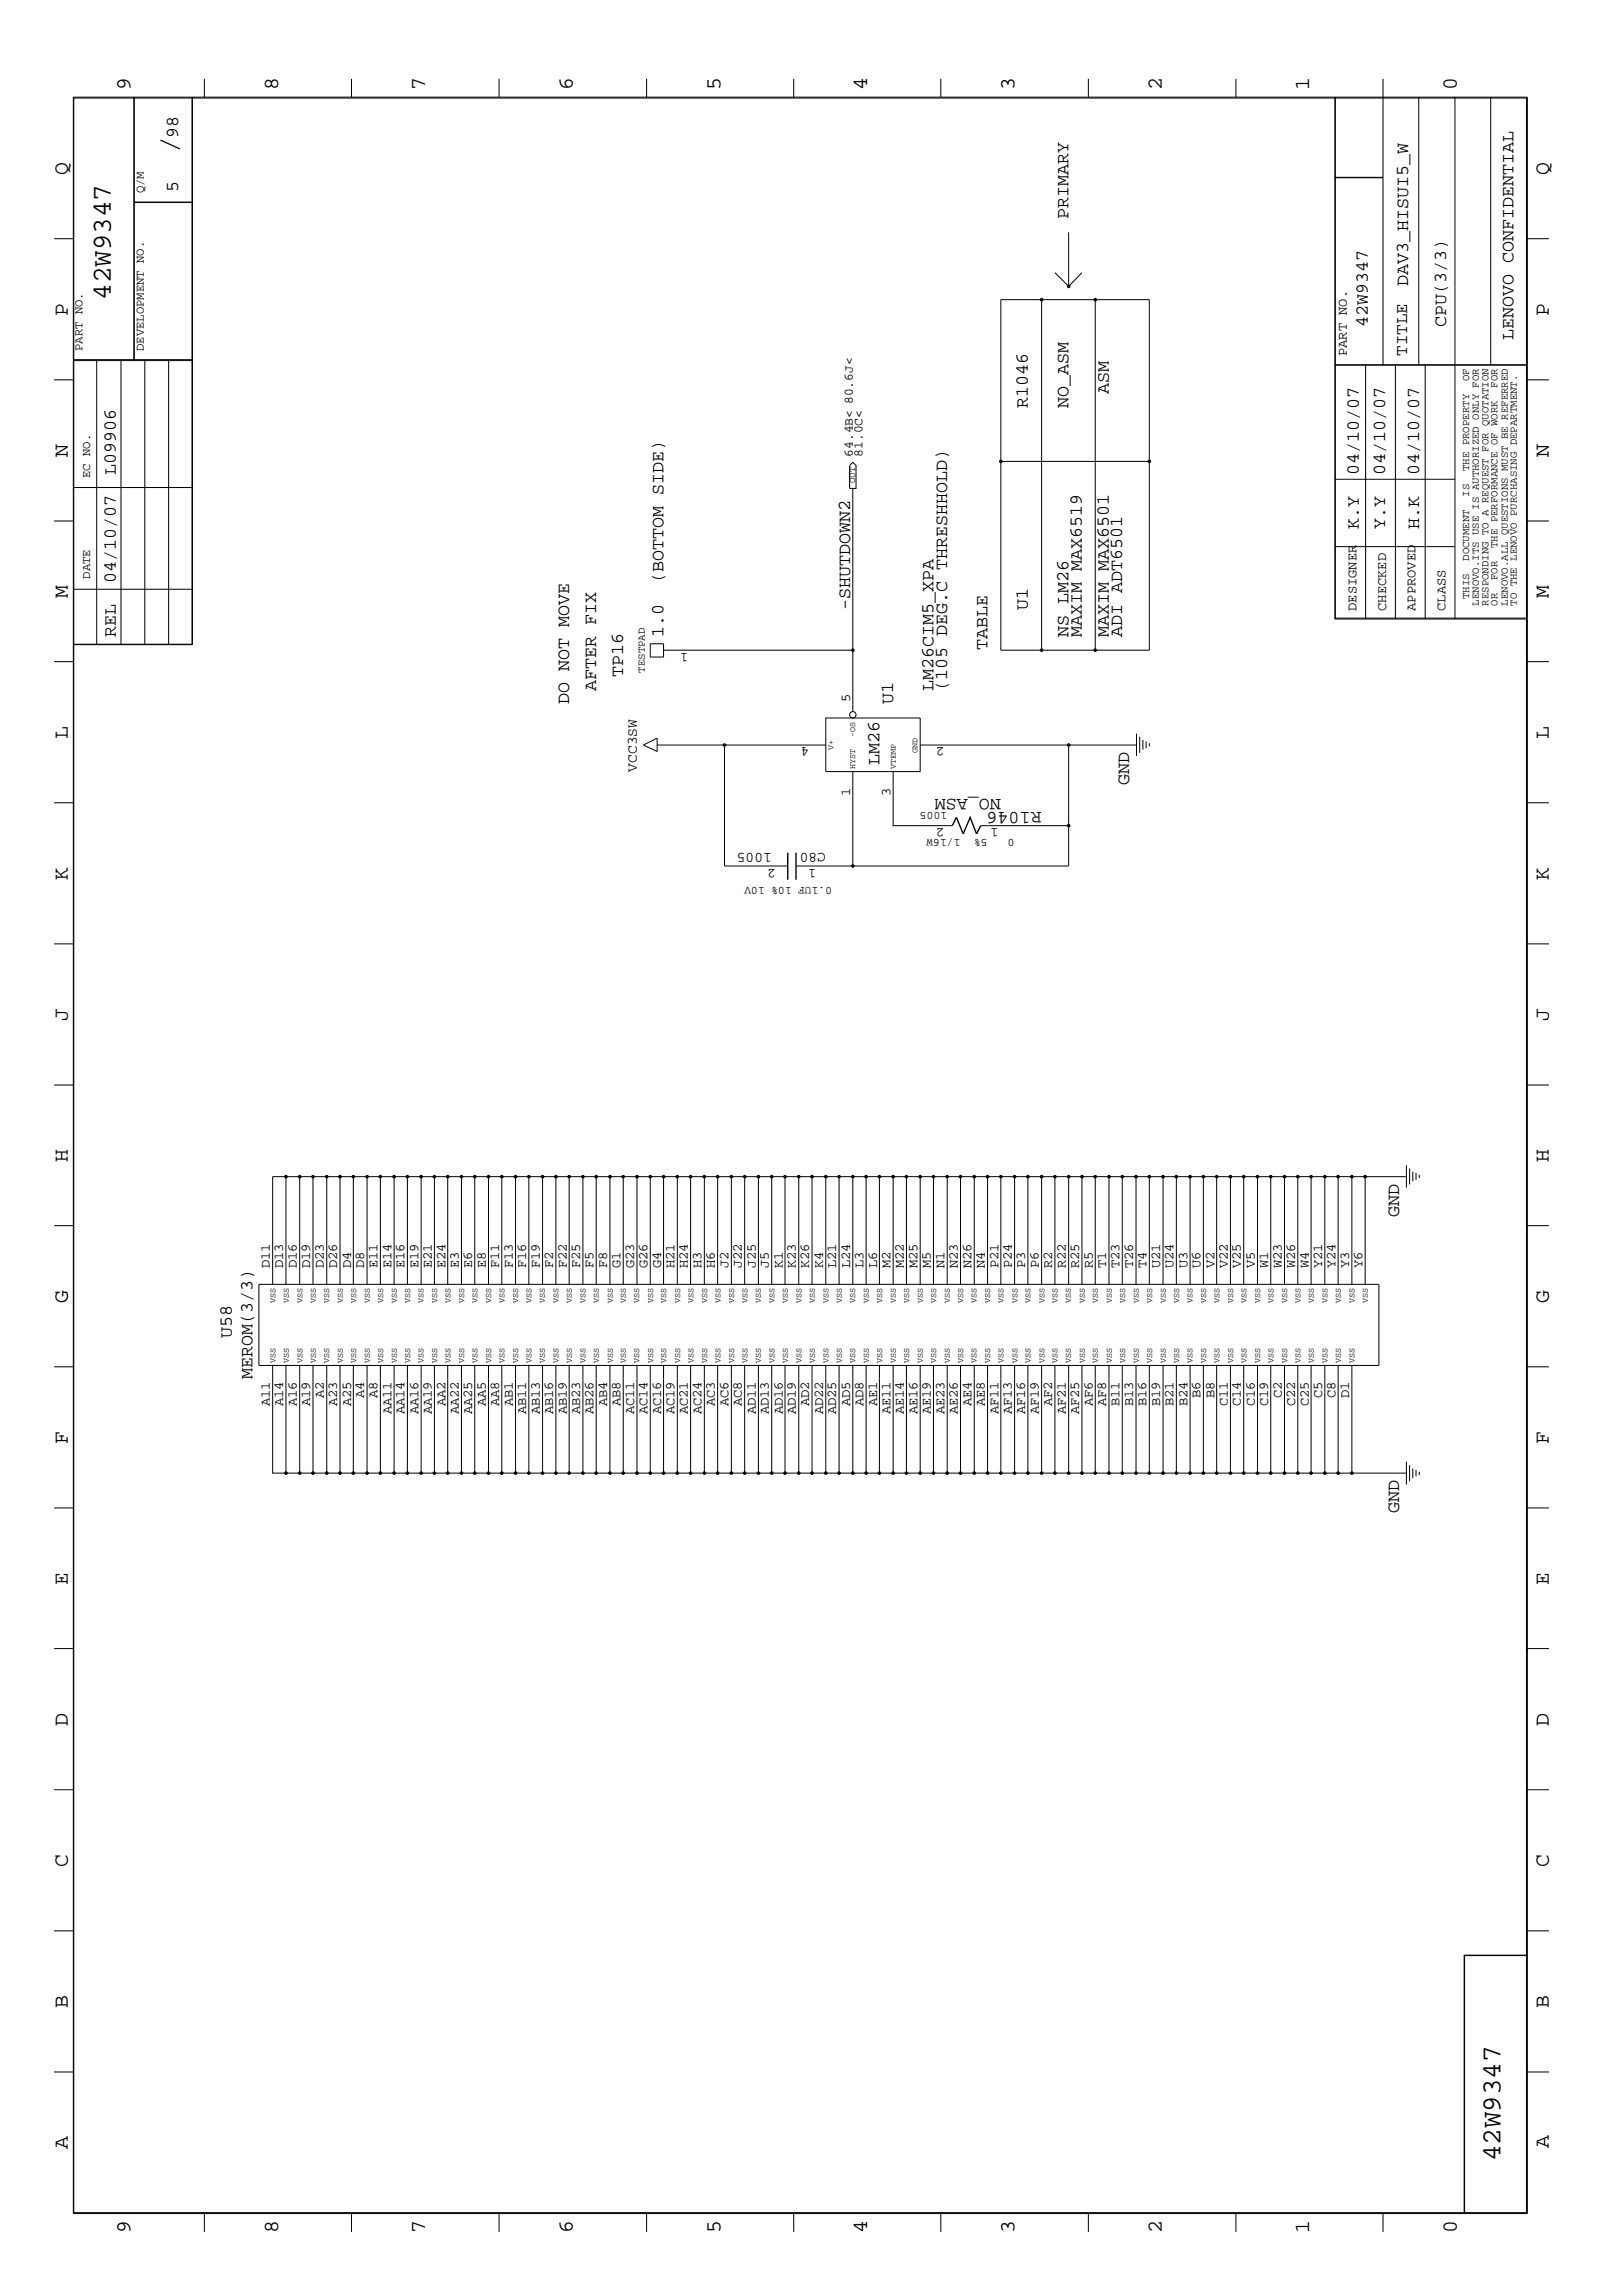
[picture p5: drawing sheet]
<svg xmlns="http://www.w3.org/2000/svg" width="300mm" height="423mm" viewBox="0 0 300 423" stroke-linecap="round" stroke-linejoin="round" font-family="sans-serif">
<defs><g id="words">
<text font-size="5.2" x="32.9" y="28.4" transform="rotate(-90 32.9 28.4)">/</text>
<g font-size="5.1">
<text x="20.5" y="55.4" transform="rotate(-90 20.5 55.4)">42W9347</text>
<text x="277.2" y="399.4" transform="rotate(-90 277.2 399.4)">42W9347</text>
</g>
<g font-size="4">
<text x="24.1" y="16.7" transform="rotate(-90 24.1 16.7)">9</text>
<text x="51.4" y="16.7" transform="rotate(-90 51.4 16.7)">8</text>
<text x="78.6" y="16.7" transform="rotate(-90 78.6 16.7)">7</text>
<text x="105.8" y="16.7" transform="rotate(-90 105.8 16.7)">6</text>
<text x="133.1" y="16.7" transform="rotate(-90 133.1 16.7)">5</text>
<text x="160.2" y="16.7" transform="rotate(-90 160.2 16.7)">4</text>
<text x="187.5" y="16.7" transform="rotate(-90 187.5 16.7)">3</text>
<text x="214.6" y="16.7" transform="rotate(-90 214.6 16.7)">2</text>
<text x="241.9" y="16.7" transform="rotate(-90 241.9 16.7)">1</text>
<text x="269.2" y="16.7" transform="rotate(-90 269.2 16.7)">0</text>
<text x="12.5" y="32.3" transform="rotate(-90 12.5 32.3)">Q</text>
<text x="286.2" y="32.3" transform="rotate(-90 286.2 32.3)">Q</text>
<text x="12.5" y="58.3" transform="rotate(-90 12.5 58.3)">P</text>
<text x="286.2" y="58.3" transform="rotate(-90 286.2 58.3)">P</text>
<text x="12.5" y="84.4" transform="rotate(-90 12.5 84.4)">N</text>
<text x="286.2" y="84.4" transform="rotate(-90 286.2 84.4)">N</text>
<text x="12.5" y="110.5" transform="rotate(-90 12.5 110.5)">M</text>
<text x="286.2" y="110.5" transform="rotate(-90 286.2 110.5)">M</text>
<text x="12.5" y="136.5" transform="rotate(-90 12.5 136.5)">L</text>
<text x="286.2" y="136.5" transform="rotate(-90 286.2 136.5)">L</text>
<text x="12.5" y="162.6" transform="rotate(-90 12.5 162.6)">K</text>
<text x="286.2" y="162.6" transform="rotate(-90 286.2 162.6)">K</text>
<text x="12.5" y="188.6" transform="rotate(-90 12.5 188.6)">J</text>
<text x="286.2" y="188.6" transform="rotate(-90 286.2 188.6)">J</text>
<text x="12.5" y="214.7" transform="rotate(-90 12.5 214.7)">H</text>
<text x="286.2" y="214.7" transform="rotate(-90 286.2 214.7)">H</text>
<text x="12.5" y="240.7" transform="rotate(-90 12.5 240.7)">G</text>
<text x="286.2" y="240.7" transform="rotate(-90 286.2 240.7)">G</text>
<text x="12.5" y="266.8" transform="rotate(-90 12.5 266.8)">F</text>
<text x="286.2" y="266.8" transform="rotate(-90 286.2 266.8)">F</text>
<text x="12.5" y="292.9" transform="rotate(-90 12.5 292.9)">E</text>
<text x="286.2" y="292.9" transform="rotate(-90 286.2 292.9)">E</text>
<text x="12.5" y="318.9" transform="rotate(-90 12.5 318.9)">D</text>
<text x="286.2" y="318.9" transform="rotate(-90 286.2 318.9)">D</text>
<text x="12.5" y="344.9" transform="rotate(-90 12.5 344.9)">C</text>
<text x="286.2" y="344.9" transform="rotate(-90 286.2 344.9)">C</text>
<text x="12.5" y="371" transform="rotate(-90 12.5 371)">B</text>
<text x="286.2" y="371" transform="rotate(-90 286.2 371)">B</text>
<text x="12.5" y="397" transform="rotate(-90 12.5 397)">A</text>
<text x="286.2" y="397" transform="rotate(-90 286.2 397)">A</text>
<text x="24.1" y="412.7" transform="rotate(-90 24.1 412.7)">9</text>
<text x="51.4" y="412.7" transform="rotate(-90 51.4 412.7)">8</text>
<text x="78.6" y="412.7" transform="rotate(-90 78.6 412.7)">7</text>
<text x="105.8" y="412.7" transform="rotate(-90 105.8 412.7)">6</text>
<text x="133.1" y="412.7" transform="rotate(-90 133.1 412.7)">5</text>
<text x="160.2" y="412.7" transform="rotate(-90 160.2 412.7)">4</text>
<text x="187.5" y="412.7" transform="rotate(-90 187.5 412.7)">3</text>
<text x="214.6" y="412.7" transform="rotate(-90 214.6 412.7)">2</text>
<text x="241.9" y="412.7" transform="rotate(-90 241.9 412.7)">1</text>
<text x="269.2" y="412.7" transform="rotate(-90 269.2 412.7)">0</text>
</g>
<g font-size="3.4">
<text x="32.9" y="25.5" transform="rotate(-90 32.9 25.5)">98</text>
<text x="32.9" y="35.5" transform="rotate(-90 32.9 35.5)">5</text>
<text x="197.4" y="40.4" transform="rotate(-90 197.4 40.4)">PRIMARY</text>
<text x="260.2" y="52.9" transform="rotate(-90 260.2 52.9)">DAV3_HISUI5_W</text>
<text x="252.7" y="60.4" transform="rotate(-90 252.7 60.4)">42W9347</text>
<text x="267.2" y="60.4" transform="rotate(-90 267.2 60.4)">CPU(3/3)</text>
<text x="279.7" y="62.8" transform="rotate(-90 279.7 62.8)">LENOVO CONFIDENTIAL</text>
<text x="189.9" y="75.4" transform="rotate(-90 189.9 75.4)">R1046</text>
<text x="197.4" y="75.4" transform="rotate(-90 197.4 75.4)">NO_ASM</text>
<text x="204.9" y="72.8" transform="rotate(-90 204.9 72.8)">ASM</text>
<text x="21.4" y="87.8" transform="rotate(-90 21.4 87.8)">L09906</text>
<text x="251" y="87.8" transform="rotate(-90 251 87.8)">04/10/07</text>
<text x="255.9" y="87.8" transform="rotate(-90 255.9 87.8)">04/10/07</text>
<text x="262.2" y="87.8" transform="rotate(-90 262.2 87.8)">04/10/07</text>
<text x="251" y="97.8" transform="rotate(-90 251 97.8)">K.Y</text>
<text x="255.9" y="97.8" transform="rotate(-90 255.9 97.8)">Y.Y</text>
<text x="262.2" y="97.8" transform="rotate(-90 262.2 97.8)">H.K</text>
<text x="21.4" y="107.7" transform="rotate(-90 21.4 107.7)">04/10/07</text>
<text x="122.6" y="107.7" transform="rotate(-90 122.6 107.7)">(BOTTOM SIDE)</text>
<text x="157.1" y="112.7" transform="rotate(-90 157.1 112.7)">-SHUTDOWN2</text>
<text x="189.9" y="112.7" transform="rotate(-90 189.9 112.7)">U1</text>
<text x="21.4" y="117.7" transform="rotate(-90 21.4 117.7)">REL</text>
<text x="122.6" y="117.7" transform="rotate(-90 122.6 117.7)">1.0</text>
<text x="197.4" y="117.7" transform="rotate(-90 197.4 117.7)">NS LM26</text>
<text x="199.9" y="117.7" transform="rotate(-90 199.9 117.7)">MAXIM MAX6519</text>
<text x="204.9" y="117.7" transform="rotate(-90 204.9 117.7)">MAXIM MAX6501</text>
<text x="207.3" y="117.7" transform="rotate(-90 207.3 117.7)">ADI ADT6501</text>
<text x="115.1" y="125.1" transform="rotate(-90 115.1 125.1)">TP16</text>
<text x="182.5" y="120.1" transform="rotate(-90 182.5 120.1)">TABLE</text>
<text x="105.2" y="130.1" transform="rotate(-90 105.2 130.1)">DO NOT MOVE</text>
<text x="110.2" y="127.7" transform="rotate(-90 110.2 127.7)">AFTER FIX</text>
<text x="165" y="130.1" transform="rotate(-90 165 130.1)">U1</text>
<text x="172.5" y="127.7" transform="rotate(-90 172.5 127.7)">LM26CIM5_XPA</text>
<text x="175" y="127.7" transform="rotate(-90 175 127.7)">(105 DEG.C THRESHHOLD)</text>
<text x="162.5" y="141.4" transform="rotate(-90 162.5 141.4)">LM26</text>
<text x="184.9" y="147.6" transform="rotate(-180 184.9 147.6)">NO_ASM</text>
<text x="208.6" y="145.1" transform="rotate(-90 208.6 145.1)">GND</text>
<text x="192.4" y="150.1" transform="rotate(-180 192.4 150.1)">R1046</text>
<text x="258.5" y="224.9" transform="rotate(-90 258.5 224.9)">GND</text>
<text x="42.8" y="247.3" transform="rotate(-90 42.8 247.3)">U58</text>
<text x="46.7" y="254.8" transform="rotate(-90 46.7 254.8)">MEROM(3/3)</text>
<text x="258.5" y="279.7" transform="rotate(-90 258.5 279.7)">GND</text>
</g>
<text font-size="3.2" x="260" y="65.8" transform="rotate(-90 260 65.8)">TITLE</text>
<g font-size="2.7">
<text x="117.7" y="142.6" transform="rotate(-90 117.7 142.6)">VCC3SW</text>
<text x="142.6" y="157.6" transform="rotate(-180 142.6 157.6)">1005</text>
<text x="152.6" y="157.6" transform="rotate(-180 152.6 157.6)">C80</text>
</g>
<g font-size="2.5">
<text x="248.8" y="65.8" transform="rotate(-90 248.8 65.8)">PART NO.</text>
<text x="250.6" y="112.9" transform="rotate(-90 250.6 112.9)">DESIGNER</text>
<text x="256.1" y="112.9" transform="rotate(-90 256.1 112.9)">CHECKED</text>
<text x="261.5" y="112.9" transform="rotate(-90 261.5 112.9)">APPROVED</text>
<text x="267" y="112.9" transform="rotate(-90 267 112.9)">CLASS</text>
<text x="127.2" y="120.7" transform="rotate(-180 127.2 120.7)">1</text>
<text x="157.1" y="129.6" transform="rotate(-90 157.1 129.6)">5</text>
<text x="149.5" y="138.1" transform="rotate(-180 149.5 138.1)">4</text>
<text x="174.5" y="138.1" transform="rotate(-180 174.5 138.1)">2</text>
<text x="157.1" y="147.2" transform="rotate(-90 157.1 147.2)">1</text>
<text x="164.5" y="147.2" transform="rotate(-90 164.5 147.2)">3</text>
<text x="174.5" y="153.1" transform="rotate(-180 174.5 153.1)">2</text>
<text x="184.5" y="153.1" transform="rotate(-180 184.5 153.1)">1</text>
<text x="143.3" y="160.5" transform="rotate(-180 143.3 160.5)">2</text>
<text x="150.8" y="160.5" transform="rotate(-180 150.8 160.5)">1</text>
<text x="49.9" y="234.4" transform="rotate(-90 49.9 234.4)">D11</text>
<text x="52.3" y="234.4" transform="rotate(-90 52.3 234.4)">D13</text>
<text x="54.9" y="234.4" transform="rotate(-90 54.9 234.4)">D16</text>
<text x="57.3" y="234.4" transform="rotate(-90 57.3 234.4)">D19</text>
<text x="59.9" y="234.4" transform="rotate(-90 59.9 234.4)">D23</text>
<text x="62.3" y="234.4" transform="rotate(-90 62.3 234.4)">D26</text>
<text x="64.9" y="234.4" transform="rotate(-90 64.9 234.4)">D4</text>
<text x="67.3" y="234.4" transform="rotate(-90 67.3 234.4)">D8</text>
<text x="69.8" y="234.4" transform="rotate(-90 69.8 234.4)">E11</text>
<text x="72.3" y="234.4" transform="rotate(-90 72.3 234.4)">E14</text>
<text x="74.8" y="234.4" transform="rotate(-90 74.8 234.4)">E16</text>
<text x="77.3" y="234.4" transform="rotate(-90 77.3 234.4)">E19</text>
<text x="79.8" y="234.4" transform="rotate(-90 79.8 234.4)">E21</text>
<text x="82.3" y="234.4" transform="rotate(-90 82.3 234.4)">E24</text>
<text x="84.8" y="234.4" transform="rotate(-90 84.8 234.4)">E3</text>
<text x="87.2" y="234.4" transform="rotate(-90 87.2 234.4)">E6</text>
<text x="89.7" y="234.4" transform="rotate(-90 89.7 234.4)">E8</text>
<text x="92.2" y="234.4" transform="rotate(-90 92.2 234.4)">F11</text>
<text x="94.7" y="234.4" transform="rotate(-90 94.7 234.4)">F13</text>
<text x="97.2" y="234.4" transform="rotate(-90 97.2 234.4)">F16</text>
<text x="99.7" y="234.4" transform="rotate(-90 99.7 234.4)">F19</text>
<text x="102.2" y="234.4" transform="rotate(-90 102.2 234.4)">F2</text>
<text x="104.7" y="234.4" transform="rotate(-90 104.7 234.4)">F22</text>
<text x="107.2" y="234.4" transform="rotate(-90 107.2 234.4)">F25</text>
<text x="109.6" y="234.4" transform="rotate(-90 109.6 234.4)">F5</text>
<text x="112.2" y="234.4" transform="rotate(-90 112.2 234.4)">F8</text>
<text x="114.6" y="234.4" transform="rotate(-90 114.6 234.4)">G1</text>
<text x="117.2" y="234.4" transform="rotate(-90 117.2 234.4)">G23</text>
<text x="119.6" y="234.4" transform="rotate(-90 119.6 234.4)">G26</text>
<text x="122.2" y="234.4" transform="rotate(-90 122.2 234.4)">G4</text>
<text x="124.6" y="234.4" transform="rotate(-90 124.6 234.4)">H21</text>
<text x="127.1" y="234.4" transform="rotate(-90 127.1 234.4)">H24</text>
<text x="129.6" y="234.4" transform="rotate(-90 129.6 234.4)">H3</text>
<text x="132.1" y="234.4" transform="rotate(-90 132.1 234.4)">H6</text>
<text x="134.6" y="234.4" transform="rotate(-90 134.6 234.4)">J2</text>
<text x="137.1" y="234.4" transform="rotate(-90 137.1 234.4)">J22</text>
<text x="139.6" y="234.4" transform="rotate(-90 139.6 234.4)">J25</text>
<text x="142.1" y="234.4" transform="rotate(-90 142.1 234.4)">J5</text>
<text x="144.6" y="234.4" transform="rotate(-90 144.6 234.4)">K1</text>
<text x="147.1" y="234.4" transform="rotate(-90 147.1 234.4)">K23</text>
<text x="149.5" y="234.4" transform="rotate(-90 149.5 234.4)">K26</text>
<text x="152.1" y="234.4" transform="rotate(-90 152.1 234.4)">K4</text>
<text x="154.5" y="234.4" transform="rotate(-90 154.5 234.4)">L21</text>
<text x="157.1" y="234.4" transform="rotate(-90 157.1 234.4)">L24</text>
<text x="159.5" y="234.4" transform="rotate(-90 159.5 234.4)">L3</text>
<text x="162.1" y="234.4" transform="rotate(-90 162.1 234.4)">L6</text>
<text x="164.5" y="234.4" transform="rotate(-90 164.5 234.4)">M2</text>
<text x="167" y="234.4" transform="rotate(-90 167 234.4)">M22</text>
<text x="169.5" y="234.4" transform="rotate(-90 169.5 234.4)">M25</text>
<text x="172" y="234.4" transform="rotate(-90 172 234.4)">M5</text>
<text x="174.5" y="234.4" transform="rotate(-90 174.5 234.4)">N1</text>
<text x="177" y="234.4" transform="rotate(-90 177 234.4)">N23</text>
<text x="179.5" y="234.4" transform="rotate(-90 179.5 234.4)">N26</text>
<text x="181.9" y="234.4" transform="rotate(-90 181.9 234.4)">N4</text>
<text x="184.5" y="234.4" transform="rotate(-90 184.5 234.4)">P21</text>
<text x="186.9" y="234.4" transform="rotate(-90 186.9 234.4)">P24</text>
<text x="189.4" y="234.4" transform="rotate(-90 189.4 234.4)">P3</text>
<text x="191.9" y="234.4" transform="rotate(-90 191.9 234.4)">P6</text>
<text x="194.4" y="234.4" transform="rotate(-90 194.4 234.4)">R2</text>
<text x="196.9" y="234.4" transform="rotate(-90 196.9 234.4)">R22</text>
<text x="199.4" y="234.4" transform="rotate(-90 199.4 234.4)">R25</text>
<text x="201.9" y="234.4" transform="rotate(-90 201.9 234.4)">R5</text>
<text x="204.4" y="234.4" transform="rotate(-90 204.4 234.4)">T1</text>
<text x="206.8" y="234.4" transform="rotate(-90 206.8 234.4)">T23</text>
<text x="209.4" y="234.4" transform="rotate(-90 209.4 234.4)">T26</text>
<text x="211.8" y="234.4" transform="rotate(-90 211.8 234.4)">T4</text>
<text x="214.4" y="234.4" transform="rotate(-90 214.4 234.4)">U21</text>
<text x="216.8" y="234.4" transform="rotate(-90 216.8 234.4)">U24</text>
<text x="219.4" y="234.4" transform="rotate(-90 219.4 234.4)">U3</text>
<text x="221.8" y="234.4" transform="rotate(-90 221.8 234.4)">U6</text>
<text x="224.4" y="234.4" transform="rotate(-90 224.4 234.4)">V2</text>
<text x="226.8" y="234.4" transform="rotate(-90 226.8 234.4)">V22</text>
<text x="229.3" y="234.4" transform="rotate(-90 229.3 234.4)">V25</text>
<text x="231.8" y="234.4" transform="rotate(-90 231.8 234.4)">V5</text>
<text x="234.3" y="234.4" transform="rotate(-90 234.3 234.4)">W1</text>
<text x="236.8" y="234.4" transform="rotate(-90 236.8 234.4)">W23</text>
<text x="239.3" y="234.4" transform="rotate(-90 239.3 234.4)">W26</text>
<text x="241.8" y="234.4" transform="rotate(-90 241.8 234.4)">W4</text>
<text x="244.3" y="234.4" transform="rotate(-90 244.3 234.4)">Y21</text>
<text x="246.7" y="234.4" transform="rotate(-90 246.7 234.4)">Y24</text>
<text x="249.3" y="234.4" transform="rotate(-90 249.3 234.4)">Y3</text>
<text x="251.7" y="234.4" transform="rotate(-90 251.7 234.4)">Y6</text>
<text x="49.9" y="259.8" transform="rotate(-90 49.9 259.8)">A11</text>
<text x="52.3" y="259.8" transform="rotate(-90 52.3 259.8)">A14</text>
<text x="54.9" y="259.8" transform="rotate(-90 54.9 259.8)">A16</text>
<text x="57.3" y="259.8" transform="rotate(-90 57.3 259.8)">A19</text>
<text x="59.9" y="258.3" transform="rotate(-90 59.9 258.3)">A2</text>
<text x="62.3" y="259.8" transform="rotate(-90 62.3 259.8)">A23</text>
<text x="64.9" y="259.8" transform="rotate(-90 64.9 259.8)">A25</text>
<text x="67.3" y="258.3" transform="rotate(-90 67.3 258.3)">A4</text>
<text x="69.8" y="258.3" transform="rotate(-90 69.8 258.3)">A8</text>
<text x="72.3" y="261.4" transform="rotate(-90 72.3 261.4)">AA11</text>
<text x="74.8" y="261.4" transform="rotate(-90 74.8 261.4)">AA14</text>
<text x="77.3" y="261.4" transform="rotate(-90 77.3 261.4)">AA16</text>
<text x="79.8" y="261.4" transform="rotate(-90 79.8 261.4)">AA19</text>
<text x="82.3" y="259.8" transform="rotate(-90 82.3 259.8)">AA2</text>
<text x="84.8" y="261.4" transform="rotate(-90 84.8 261.4)">AA22</text>
<text x="87.2" y="261.4" transform="rotate(-90 87.2 261.4)">AA25</text>
<text x="89.7" y="259.8" transform="rotate(-90 89.7 259.8)">AA5</text>
<text x="92.2" y="259.8" transform="rotate(-90 92.2 259.8)">AA8</text>
<text x="94.7" y="259.8" transform="rotate(-90 94.7 259.8)">AB1</text>
<text x="97.2" y="261.4" transform="rotate(-90 97.2 261.4)">AB11</text>
<text x="99.7" y="261.4" transform="rotate(-90 99.7 261.4)">AB13</text>
<text x="102.2" y="261.4" transform="rotate(-90 102.2 261.4)">AB16</text>
<text x="104.7" y="261.4" transform="rotate(-90 104.7 261.4)">AB19</text>
<text x="107.2" y="261.4" transform="rotate(-90 107.2 261.4)">AB23</text>
<text x="109.6" y="261.4" transform="rotate(-90 109.6 261.4)">AB26</text>
<text x="112.2" y="259.8" transform="rotate(-90 112.2 259.8)">AB4</text>
<text x="114.6" y="259.8" transform="rotate(-90 114.6 259.8)">AB8</text>
<text x="117.2" y="261.4" transform="rotate(-90 117.2 261.4)">AC11</text>
<text x="119.6" y="261.4" transform="rotate(-90 119.6 261.4)">AC14</text>
<text x="122.2" y="261.4" transform="rotate(-90 122.2 261.4)">AC16</text>
<text x="124.6" y="261.4" transform="rotate(-90 124.6 261.4)">AC19</text>
<text x="127.1" y="261.4" transform="rotate(-90 127.1 261.4)">AC21</text>
<text x="129.6" y="261.4" transform="rotate(-90 129.6 261.4)">AC24</text>
<text x="132.1" y="259.8" transform="rotate(-90 132.1 259.8)">AC3</text>
<text x="134.6" y="259.8" transform="rotate(-90 134.6 259.8)">AC6</text>
<text x="137.1" y="259.8" transform="rotate(-90 137.1 259.8)">AC8</text>
<text x="139.6" y="261.4" transform="rotate(-90 139.6 261.4)">AD11</text>
<text x="142.1" y="261.4" transform="rotate(-90 142.1 261.4)">AD13</text>
<text x="144.6" y="261.4" transform="rotate(-90 144.6 261.4)">AD16</text>
<text x="147.1" y="261.4" transform="rotate(-90 147.1 261.4)">AD19</text>
<text x="149.5" y="259.8" transform="rotate(-90 149.5 259.8)">AD2</text>
<text x="152.1" y="261.4" transform="rotate(-90 152.1 261.4)">AD22</text>
<text x="154.5" y="261.4" transform="rotate(-90 154.5 261.4)">AD25</text>
<text x="157.1" y="259.8" transform="rotate(-90 157.1 259.8)">AD5</text>
<text x="159.5" y="259.8" transform="rotate(-90 159.5 259.8)">AD8</text>
<text x="162.1" y="259.8" transform="rotate(-90 162.1 259.8)">AE1</text>
<text x="164.5" y="261.4" transform="rotate(-90 164.5 261.4)">AE11</text>
<text x="167" y="261.4" transform="rotate(-90 167 261.4)">AE14</text>
<text x="169.5" y="261.4" transform="rotate(-90 169.5 261.4)">AE16</text>
<text x="172" y="261.4" transform="rotate(-90 172 261.4)">AE19</text>
<text x="174.5" y="261.4" transform="rotate(-90 174.5 261.4)">AE23</text>
<text x="177" y="261.4" transform="rotate(-90 177 261.4)">AE26</text>
<text x="179.5" y="259.8" transform="rotate(-90 179.5 259.8)">AE4</text>
<text x="181.9" y="259.8" transform="rotate(-90 181.9 259.8)">AE8</text>
<text x="184.5" y="261.4" transform="rotate(-90 184.5 261.4)">AF11</text>
<text x="186.9" y="261.4" transform="rotate(-90 186.9 261.4)">AF13</text>
<text x="189.4" y="261.4" transform="rotate(-90 189.4 261.4)">AF16</text>
<text x="191.9" y="261.4" transform="rotate(-90 191.9 261.4)">AF19</text>
<text x="194.4" y="259.8" transform="rotate(-90 194.4 259.8)">AF2</text>
<text x="196.9" y="261.4" transform="rotate(-90 196.9 261.4)">AF21</text>
<text x="199.4" y="261.4" transform="rotate(-90 199.4 261.4)">AF25</text>
<text x="201.9" y="259.8" transform="rotate(-90 201.9 259.8)">AF6</text>
<text x="204.4" y="259.8" transform="rotate(-90 204.4 259.8)">AF8</text>
<text x="206.8" y="259.8" transform="rotate(-90 206.8 259.8)">B11</text>
<text x="209.4" y="259.8" transform="rotate(-90 209.4 259.8)">B13</text>
<text x="211.8" y="259.8" transform="rotate(-90 211.8 259.8)">B16</text>
<text x="214.4" y="259.8" transform="rotate(-90 214.4 259.8)">B19</text>
<text x="216.8" y="259.8" transform="rotate(-90 216.8 259.8)">B21</text>
<text x="219.4" y="259.8" transform="rotate(-90 219.4 259.8)">B24</text>
<text x="221.8" y="258.3" transform="rotate(-90 221.8 258.3)">B6</text>
<text x="224.4" y="258.3" transform="rotate(-90 224.4 258.3)">B8</text>
<text x="226.8" y="259.8" transform="rotate(-90 226.8 259.8)">C11</text>
<text x="229.3" y="259.8" transform="rotate(-90 229.3 259.8)">C14</text>
<text x="231.8" y="259.8" transform="rotate(-90 231.8 259.8)">C16</text>
<text x="234.3" y="259.8" transform="rotate(-90 234.3 259.8)">C19</text>
<text x="236.8" y="258.3" transform="rotate(-90 236.8 258.3)">C2</text>
<text x="239.3" y="259.8" transform="rotate(-90 239.3 259.8)">C22</text>
<text x="241.8" y="259.8" transform="rotate(-90 241.8 259.8)">C25</text>
<text x="244.3" y="258.3" transform="rotate(-90 244.3 258.3)">C5</text>
<text x="246.7" y="258.3" transform="rotate(-90 246.7 258.3)">C8</text>
<text x="249.3" y="258.3" transform="rotate(-90 249.3 258.3)">D1</text>
</g>
<g font-size="2.4">
<text x="157.6" y="84.4" transform="rotate(-90 157.6 84.4)">64.4B&lt; 80.6J&lt;</text>
<text x="159.3" y="84.4" transform="rotate(-90 159.3 84.4)">81.0C&lt;</text>
</g>
<g font-size="2.3">
<text x="26.6" y="35.7" transform="rotate(-90 26.6 35.7)">Q/M</text>
<text x="15.2" y="64.9" transform="rotate(-90 15.2 64.9)">PART NO.</text>
<text x="26.6" y="64.9" transform="rotate(-90 26.6 64.9)">DEVELOPMENT NO.</text>
<text x="16.7" y="88.3" transform="rotate(-90 16.7 88.3)">EC NO.</text>
<text x="16.7" y="106.9" transform="rotate(-90 16.7 106.9)">DATE</text>
</g>
<g font-size="2.1">
<text x="175" y="150.1" transform="rotate(-180 175 150.1)">1005</text>
<text x="177.5" y="155.1" transform="rotate(-180 177.5 155.1)">1/16W</text>
<text x="182.5" y="155.1" transform="rotate(-180 182.5 155.1)">5%</text>
<text x="187.5" y="155.1" transform="rotate(-180 187.5 155.1)">0</text>
<text x="153.8" y="163.8" transform="rotate(-180 153.8 163.8)">0.1UF 10% 10V</text>
</g>
<g font-size="2">
<text x="271.4" y="70.4" transform="rotate(-90 271.4 70.4)">OF</text>
<text x="276.7" y="71.6" transform="rotate(-90 276.7 71.6)">FOR</text>
<text x="271.4" y="87" transform="rotate(-90 271.4 87)">THE PROPERTY</text>
<text x="271.4" y="91.8" transform="rotate(-90 271.4 91.8)">IS</text>
<text x="276.7" y="101.3" transform="rotate(-90 276.7 101.3)">THE PERFORMANCE OF WORK</text>
<text x="271.4" y="103.6" transform="rotate(-90 271.4 103.6)">DOCUMENT</text>
<text x="276.7" y="107.2" transform="rotate(-90 276.7 107.2)">FOR</text>
<text x="271.4" y="110.7" transform="rotate(-90 271.4 110.7)">THIS</text>
<text x="273.2" y="111.9" transform="rotate(-90 273.2 111.9)">LENOVO.ITS USE IS AUTHORIZED ONLY FOR</text>
<text x="275" y="111.9" transform="rotate(-90 275 111.9)">RESPONDING TO A REQUEST FOR QUOTATION</text>
<text x="276.7" y="111.9" transform="rotate(-90 276.7 111.9)">OR</text>
<text x="278.6" y="111.9" transform="rotate(-90 278.6 111.9)">LENOVO.ALL QUESTIONS MUST BE REFERRED</text>
<text x="280.2" y="111.9" transform="rotate(-90 280.2 111.9)">TO THE LENOVO PURCHASING DEPARTMENT.</text>
<text x="119.1" y="124.3" transform="rotate(-90 119.1 124.3)">TESTPAD</text>
</g>
<text font-size="1.7" x="158" y="89.3" transform="rotate(-90 158 89.3)">OUT</text>
<g font-size="1.6">
<text x="158" y="136.1" transform="rotate(-90 158 136.1)">-OS</text>
<text x="154" y="138.6" transform="rotate(-90 154 138.6)">V+</text>
<text x="158" y="142.2" transform="rotate(-90 158 142.2)">HYST</text>
<text x="165.5" y="142.2" transform="rotate(-90 165.5 142.2)">VTEMP</text>
<text x="169.5" y="139.1" transform="rotate(-90 169.5 139.1)">GND</text>
<text x="50.9" y="240.8" transform="rotate(-90 50.9 240.8)">VSS</text>
<text x="53.3" y="240.8" transform="rotate(-90 53.3 240.8)">VSS</text>
<text x="55.9" y="240.8" transform="rotate(-90 55.9 240.8)">VSS</text>
<text x="58.3" y="240.8" transform="rotate(-90 58.3 240.8)">VSS</text>
<text x="60.8" y="240.8" transform="rotate(-90 60.8 240.8)">VSS</text>
<text x="63.3" y="240.8" transform="rotate(-90 63.3 240.8)">VSS</text>
<text x="65.8" y="240.8" transform="rotate(-90 65.8 240.8)">VSS</text>
<text x="68.3" y="240.8" transform="rotate(-90 68.3 240.8)">VSS</text>
<text x="70.8" y="240.8" transform="rotate(-90 70.8 240.8)">VSS</text>
<text x="73.3" y="240.8" transform="rotate(-90 73.3 240.8)">VSS</text>
<text x="75.8" y="240.8" transform="rotate(-90 75.8 240.8)">VSS</text>
<text x="78.2" y="240.8" transform="rotate(-90 78.2 240.8)">VSS</text>
<text x="80.8" y="240.8" transform="rotate(-90 80.8 240.8)">VSS</text>
<text x="83.2" y="240.8" transform="rotate(-90 83.2 240.8)">VSS</text>
<text x="85.8" y="240.8" transform="rotate(-90 85.8 240.8)">VSS</text>
<text x="88.2" y="240.8" transform="rotate(-90 88.2 240.8)">VSS</text>
<text x="90.8" y="240.8" transform="rotate(-90 90.8 240.8)">VSS</text>
<text x="93.2" y="240.8" transform="rotate(-90 93.2 240.8)">VSS</text>
<text x="95.8" y="240.8" transform="rotate(-90 95.8 240.8)">VSS</text>
<text x="98.2" y="240.8" transform="rotate(-90 98.2 240.8)">VSS</text>
<text x="100.7" y="240.8" transform="rotate(-90 100.7 240.8)">VSS</text>
<text x="103.2" y="240.8" transform="rotate(-90 103.2 240.8)">VSS</text>
<text x="105.7" y="240.8" transform="rotate(-90 105.7 240.8)">VSS</text>
<text x="108.2" y="240.8" transform="rotate(-90 108.2 240.8)">VSS</text>
<text x="110.7" y="240.8" transform="rotate(-90 110.7 240.8)">VSS</text>
<text x="113.2" y="240.8" transform="rotate(-90 113.2 240.8)">VSS</text>
<text x="115.7" y="240.8" transform="rotate(-90 115.7 240.8)">VSS</text>
<text x="118.1" y="240.8" transform="rotate(-90 118.1 240.8)">VSS</text>
<text x="120.7" y="240.8" transform="rotate(-90 120.7 240.8)">VSS</text>
<text x="123.1" y="240.8" transform="rotate(-90 123.1 240.8)">VSS</text>
<text x="125.6" y="240.8" transform="rotate(-90 125.6 240.8)">VSS</text>
<text x="128.1" y="240.8" transform="rotate(-90 128.1 240.8)">VSS</text>
<text x="130.6" y="240.8" transform="rotate(-90 130.6 240.8)">VSS</text>
<text x="133.1" y="240.8" transform="rotate(-90 133.1 240.8)">VSS</text>
<text x="135.6" y="240.8" transform="rotate(-90 135.6 240.8)">VSS</text>
<text x="138.1" y="240.8" transform="rotate(-90 138.1 240.8)">VSS</text>
<text x="140.5" y="240.8" transform="rotate(-90 140.5 240.8)">VSS</text>
<text x="143.1" y="240.8" transform="rotate(-90 143.1 240.8)">VSS</text>
<text x="145.5" y="240.8" transform="rotate(-90 145.5 240.8)">VSS</text>
<text x="148.1" y="240.8" transform="rotate(-90 148.1 240.8)">VSS</text>
<text x="150.5" y="240.8" transform="rotate(-90 150.5 240.8)">VSS</text>
<text x="153.1" y="240.8" transform="rotate(-90 153.1 240.8)">VSS</text>
<text x="155.5" y="240.8" transform="rotate(-90 155.5 240.8)">VSS</text>
<text x="158" y="240.8" transform="rotate(-90 158 240.8)">VSS</text>
<text x="160.5" y="240.8" transform="rotate(-90 160.5 240.8)">VSS</text>
<text x="163" y="240.8" transform="rotate(-90 163 240.8)">VSS</text>
<text x="165.5" y="240.8" transform="rotate(-90 165.5 240.8)">VSS</text>
<text x="168" y="240.8" transform="rotate(-90 168 240.8)">VSS</text>
<text x="170.5" y="240.8" transform="rotate(-90 170.5 240.8)">VSS</text>
<text x="173" y="240.8" transform="rotate(-90 173 240.8)">VSS</text>
<text x="175.5" y="240.8" transform="rotate(-90 175.5 240.8)">VSS</text>
<text x="178" y="240.8" transform="rotate(-90 178 240.8)">VSS</text>
<text x="180.4" y="240.8" transform="rotate(-90 180.4 240.8)">VSS</text>
<text x="183" y="240.8" transform="rotate(-90 183 240.8)">VSS</text>
<text x="185.4" y="240.8" transform="rotate(-90 185.4 240.8)">VSS</text>
<text x="188" y="240.8" transform="rotate(-90 188 240.8)">VSS</text>
<text x="190.4" y="240.8" transform="rotate(-90 190.4 240.8)">VSS</text>
<text x="193" y="240.8" transform="rotate(-90 193 240.8)">VSS</text>
<text x="195.4" y="240.8" transform="rotate(-90 195.4 240.8)">VSS</text>
<text x="197.9" y="240.8" transform="rotate(-90 197.9 240.8)">VSS</text>
<text x="200.4" y="240.8" transform="rotate(-90 200.4 240.8)">VSS</text>
<text x="202.9" y="240.8" transform="rotate(-90 202.9 240.8)">VSS</text>
<text x="205.4" y="240.8" transform="rotate(-90 205.4 240.8)">VSS</text>
<text x="207.9" y="240.8" transform="rotate(-90 207.9 240.8)">VSS</text>
<text x="210.4" y="240.8" transform="rotate(-90 210.4 240.8)">VSS</text>
<text x="212.9" y="240.8" transform="rotate(-90 212.9 240.8)">VSS</text>
<text x="215.4" y="240.8" transform="rotate(-90 215.4 240.8)">VSS</text>
<text x="217.8" y="240.8" transform="rotate(-90 217.8 240.8)">VSS</text>
<text x="220.3" y="240.8" transform="rotate(-90 220.3 240.8)">VSS</text>
<text x="222.8" y="240.8" transform="rotate(-90 222.8 240.8)">VSS</text>
<text x="225.3" y="240.8" transform="rotate(-90 225.3 240.8)">VSS</text>
<text x="227.8" y="240.8" transform="rotate(-90 227.8 240.8)">VSS</text>
<text x="230.3" y="240.8" transform="rotate(-90 230.3 240.8)">VSS</text>
<text x="232.8" y="240.8" transform="rotate(-90 232.8 240.8)">VSS</text>
<text x="235.3" y="240.8" transform="rotate(-90 235.3 240.8)">VSS</text>
<text x="237.8" y="240.8" transform="rotate(-90 237.8 240.8)">VSS</text>
<text x="240.3" y="240.8" transform="rotate(-90 240.3 240.8)">VSS</text>
<text x="242.7" y="240.8" transform="rotate(-90 242.7 240.8)">VSS</text>
<text x="245.3" y="240.8" transform="rotate(-90 245.3 240.8)">VSS</text>
<text x="247.7" y="240.8" transform="rotate(-90 247.7 240.8)">VSS</text>
<text x="250.3" y="240.8" transform="rotate(-90 250.3 240.8)">VSS</text>
<text x="252.7" y="240.8" transform="rotate(-90 252.7 240.8)">VSS</text>
<text x="50.9" y="251.8" transform="rotate(-90 50.9 251.8)">VSS</text>
<text x="53.3" y="251.8" transform="rotate(-90 53.3 251.8)">VSS</text>
<text x="55.9" y="251.8" transform="rotate(-90 55.9 251.8)">VSS</text>
<text x="58.3" y="251.8" transform="rotate(-90 58.3 251.8)">VSS</text>
<text x="60.8" y="251.8" transform="rotate(-90 60.8 251.8)">VSS</text>
<text x="63.3" y="251.8" transform="rotate(-90 63.3 251.8)">VSS</text>
<text x="65.8" y="251.8" transform="rotate(-90 65.8 251.8)">VSS</text>
<text x="68.3" y="251.8" transform="rotate(-90 68.3 251.8)">VSS</text>
<text x="70.8" y="251.8" transform="rotate(-90 70.8 251.8)">VSS</text>
<text x="73.3" y="251.8" transform="rotate(-90 73.3 251.8)">VSS</text>
<text x="75.8" y="251.8" transform="rotate(-90 75.8 251.8)">VSS</text>
<text x="78.2" y="251.8" transform="rotate(-90 78.2 251.8)">VSS</text>
<text x="80.8" y="251.8" transform="rotate(-90 80.8 251.8)">VSS</text>
<text x="83.2" y="251.8" transform="rotate(-90 83.2 251.8)">VSS</text>
<text x="85.8" y="251.8" transform="rotate(-90 85.8 251.8)">VSS</text>
<text x="88.2" y="251.8" transform="rotate(-90 88.2 251.8)">VSS</text>
<text x="90.8" y="251.8" transform="rotate(-90 90.8 251.8)">VSS</text>
<text x="93.2" y="251.8" transform="rotate(-90 93.2 251.8)">VSS</text>
<text x="95.8" y="251.8" transform="rotate(-90 95.8 251.8)">VSS</text>
<text x="98.2" y="251.8" transform="rotate(-90 98.2 251.8)">VSS</text>
<text x="100.7" y="251.8" transform="rotate(-90 100.7 251.8)">VSS</text>
<text x="103.2" y="251.8" transform="rotate(-90 103.2 251.8)">VSS</text>
<text x="105.7" y="251.8" transform="rotate(-90 105.7 251.8)">VSS</text>
<text x="108.2" y="251.8" transform="rotate(-90 108.2 251.8)">VSS</text>
<text x="110.7" y="251.8" transform="rotate(-90 110.7 251.8)">VSS</text>
<text x="113.2" y="251.8" transform="rotate(-90 113.2 251.8)">VSS</text>
<text x="115.7" y="251.8" transform="rotate(-90 115.7 251.8)">VSS</text>
<text x="118.1" y="251.8" transform="rotate(-90 118.1 251.8)">VSS</text>
<text x="120.6" y="251.8" transform="rotate(-90 120.6 251.8)">VSS</text>
<text x="123.1" y="251.8" transform="rotate(-90 123.1 251.8)">VSS</text>
<text x="125.6" y="251.8" transform="rotate(-90 125.6 251.8)">VSS</text>
<text x="128.1" y="251.8" transform="rotate(-90 128.1 251.8)">VSS</text>
<text x="130.6" y="251.8" transform="rotate(-90 130.6 251.8)">VSS</text>
<text x="133.1" y="251.8" transform="rotate(-90 133.1 251.8)">VSS</text>
<text x="135.6" y="251.8" transform="rotate(-90 135.6 251.8)">VSS</text>
<text x="138.1" y="251.8" transform="rotate(-90 138.1 251.8)">VSS</text>
<text x="140.5" y="251.8" transform="rotate(-90 140.5 251.8)">VSS</text>
<text x="143.1" y="251.8" transform="rotate(-90 143.1 251.8)">VSS</text>
<text x="145.5" y="251.8" transform="rotate(-90 145.5 251.8)">VSS</text>
<text x="148.1" y="251.8" transform="rotate(-90 148.1 251.8)">VSS</text>
<text x="150.5" y="251.8" transform="rotate(-90 150.5 251.8)">VSS</text>
<text x="153.1" y="251.8" transform="rotate(-90 153.1 251.8)">VSS</text>
<text x="155.5" y="251.8" transform="rotate(-90 155.5 251.8)">VSS</text>
<text x="158" y="251.8" transform="rotate(-90 158 251.8)">VSS</text>
<text x="160.5" y="251.8" transform="rotate(-90 160.5 251.8)">VSS</text>
<text x="163" y="251.8" transform="rotate(-90 163 251.8)">VSS</text>
<text x="165.5" y="251.8" transform="rotate(-90 165.5 251.8)">VSS</text>
<text x="168" y="251.8" transform="rotate(-90 168 251.8)">VSS</text>
<text x="170.5" y="251.8" transform="rotate(-90 170.5 251.8)">VSS</text>
<text x="173" y="251.8" transform="rotate(-90 173 251.8)">VSS</text>
<text x="175.5" y="251.8" transform="rotate(-90 175.5 251.8)">VSS</text>
<text x="178" y="251.8" transform="rotate(-90 178 251.8)">VSS</text>
<text x="180.4" y="251.8" transform="rotate(-90 180.4 251.8)">VSS</text>
<text x="183" y="251.8" transform="rotate(-90 183 251.8)">VSS</text>
<text x="185.4" y="251.8" transform="rotate(-90 185.4 251.8)">VSS</text>
<text x="188" y="251.8" transform="rotate(-90 188 251.8)">VSS</text>
<text x="190.4" y="251.8" transform="rotate(-90 190.4 251.8)">VSS</text>
<text x="193" y="251.8" transform="rotate(-90 193 251.8)">VSS</text>
<text x="195.4" y="251.8" transform="rotate(-90 195.4 251.8)">VSS</text>
<text x="197.9" y="251.8" transform="rotate(-90 197.9 251.8)">VSS</text>
<text x="200.4" y="251.8" transform="rotate(-90 200.4 251.8)">VSS</text>
<text x="202.9" y="251.8" transform="rotate(-90 202.9 251.8)">VSS</text>
<text x="205.4" y="251.8" transform="rotate(-90 205.4 251.8)">VSS</text>
<text x="207.9" y="251.8" transform="rotate(-90 207.9 251.8)">VSS</text>
<text x="210.4" y="251.8" transform="rotate(-90 210.4 251.8)">VSS</text>
<text x="212.9" y="251.8" transform="rotate(-90 212.9 251.8)">VSS</text>
<text x="215.4" y="251.8" transform="rotate(-90 215.4 251.8)">VSS</text>
<text x="217.8" y="251.8" transform="rotate(-90 217.8 251.8)">VSS</text>
<text x="220.3" y="251.8" transform="rotate(-90 220.3 251.8)">VSS</text>
<text x="222.8" y="251.8" transform="rotate(-90 222.8 251.8)">VSS</text>
<text x="225.3" y="251.8" transform="rotate(-90 225.3 251.8)">VSS</text>
<text x="227.8" y="251.8" transform="rotate(-90 227.8 251.8)">VSS</text>
<text x="230.3" y="251.8" transform="rotate(-90 230.3 251.8)">VSS</text>
<text x="232.8" y="251.8" transform="rotate(-90 232.8 251.8)">VSS</text>
<text x="235.3" y="251.8" transform="rotate(-90 235.3 251.8)">VSS</text>
<text x="237.8" y="251.8" transform="rotate(-90 237.8 251.8)">VSS</text>
<text x="240.3" y="251.8" transform="rotate(-90 240.3 251.8)">VSS</text>
<text x="242.7" y="251.8" transform="rotate(-90 242.7 251.8)">VSS</text>
<text x="245.3" y="251.8" transform="rotate(-90 245.3 251.8)">VSS</text>
<text x="247.7" y="251.8" transform="rotate(-90 247.7 251.8)">VSS</text>
<text x="250.3" y="251.8" transform="rotate(-90 250.3 251.8)">VSS</text>
</g>
</g></defs>
<g fill="none" stroke="#000" stroke-width=".18">
<path d="M13.5 17.9h268.7v391.1h-268.7zM13.6 18.1h268.4v390.8h-268.4zM24.7 17.9v48.7M24.8 17.9v48.7M35.5 17.9v101.2M35.6 17.9v101.2h-22.1M37.8 14.6v3.3M64.9 14.6v3.3M92.2 14.6v3.3M119.5 14.6v3.3M146.6 14.6v3.3M173.8 14.6v3.3"/>
<path d="M201.1 14.6v3.3M228.3 14.6v3.3M246.6 17.9v96.5h35.4M246.7 17.9v96.5M255.5 14.6v52.9M262.1 17.9v49.6M268.8 17.9v96.5M275.4 17.9v49.6M24.8 37.4h10.8M24.8 37.3h10.8M246.6 32.9h8.9M246.6 32.8h8.9"/>
<path d="M10 44.1h3.5M192.4 55.4h10v64.7M194.9 50.4l2.5 2.5M197.4 42.9v10M199.9 50.4l-2.5 2.5M202.4 55.4h9.9v64.7h-27.4v-64.7h7.5v64.7M282 44.1h4.2M10 70.2h3.5M13.5 66.6h22.1M13.5 66.5h22.1M17.9 66.6v52.5M22.4 66.6v52.5"/>
<path d="M26.8 66.6v52.5M31.2 66.6v52.4M246.6 67.5h35.4M246.6 67.4h35.4M252.3 67.5v46.9M257.8 67.5v46.9M263.3 67.5v46.9M282 70.2h4.2M10 96.3h3.5M13.5 90.1h22.1M157.6 85.4l.6 .6v4.3h-1.2v-4.3zM157.6 90.3v29.8h-35"/>
<path d="M184.9 85.3h27.4M246.6 88.6h22.2M282 96.3h4.2M13.5 119h22.1M13.5 108.9h22.1M120.1 119h2.5v2.4h-2.5zM246.6 114.2h35.4M246.6 101h22.2M10 122.3h3.5M118.9 137.7l2.5-1.3v2.5zM121.4 137.7h31.2M133.9 137.7v22.3h11.6"/>
<path d="M152.6 132.7h17.4v9.9h-17.4zM157.6 120.1v11.4M170 137.7h39.9M197.4 137.7v22.3h-50.3M210 135.6v4.1M210.6 136.1v3M211.2 136.7v1.8M211.8 137v1.3M212.3 137.3v.6M282 122.3h4.2M10 148.3h3.5M157.6 142.6v17.4"/>
<path d="M165 142.6v10h10.9M181.2 152.6h16.2M282 148.3h4.2M10 174.4h3.5M282 174.4h4.2M10 200.5h3.5M52.8 217.4v19.9M55.4 217.4v19.9M57.8 217.4v19.9M60.4 217.4v19.9M62.8 217.4v19.9M65.3 217.4v19.9"/>
<path d="M67.8 217.4v19.9M70.3 217.4v19.9M72.8 217.4v19.9M75.3 217.4v19.9M77.8 217.4v19.9M80.3 217.4v19.9M82.7 217.4v19.9M85.3 217.4v19.9M87.7 217.4v19.9M90.3 217.4v19.9M92.7 217.4v19.9M95.3 217.4v19.9"/>
<path d="M97.7 217.4v19.9M100.2 217.4v19.9M102.7 217.4v19.9M105.2 217.4v19.9M107.7 217.4v19.9M110.2 217.4v19.9M112.7 217.4v19.9M115.1 217.4v19.9M117.7 217.4v19.9M120.1 217.4v19.9M122.6 217.4v19.9M125.1 217.4v19.9"/>
<path d="M127.6 217.4v19.9M130.1 217.4v19.9M132.6 217.4v19.9M135.1 217.4v19.9M137.6 217.4v19.9M140.1 217.4v19.9M142.6 217.4v19.9M145 217.4v19.9M147.6 217.4v19.9M150 217.4v19.9M152.6 217.4v19.9M155 217.4v19.9"/>
<path d="M157.6 217.4v19.9M160 217.4v19.9M162.5 217.4v19.9M165 217.4v19.9M167.5 217.4v19.9M170 217.4v19.9M172.5 217.4v19.9M175 217.4v19.9M177.5 217.4v19.9M180 217.4v19.9M182.5 217.4v19.9M184.9 217.4v19.9"/>
<path d="M187.5 217.4v19.9M189.9 217.4v19.9M192.4 217.4v19.9M194.9 217.4v19.9M197.4 217.4v19.9M199.9 217.4v19.9M202.4 217.4v19.9M204.9 217.4v19.9M207.3 217.4v19.9M209.9 217.4v19.9M212.3 217.4v19.9M214.9 217.4v19.9"/>
<path d="M217.3 217.4v19.9M219.9 217.4v19.9M222.3 217.4v19.9M224.8 217.4v19.9M227.3 217.4v19.9M229.8 217.4v19.9M232.3 217.4v19.9M234.8 217.4v19.9M237.3 217.4v19.9M239.8 217.4v19.9M242.2 217.4v19.9M244.8 217.4v19.9"/>
<path d="M247.2 217.4v19.9M249.8 217.4h2.4v19.9M249.8 217.4h-199.4v19.9M249.8 217.4v19.9M252.2 217.4h7.6M259.8 215.3v4.2M260.4 215.9v3M261 216.5v1.8M261.6 216.7v1.3M262.2 217.1v.6M282 200.5h4.2M10 226.5h3.5"/>
<path d="M47.8 237.3h207v15h-207zM282 226.5h4.2M10 252.6h3.5M50.4 252.3v19.9h5M52.8 252.3v19.9M55.4 252.3v19.9M57.8 252.3v19.9M60.4 252.3v19.9M62.8 252.3v19.9M65.3 252.3v19.9M67.8 252.3v19.9M70.3 252.3v19.9"/>
<path d="M72.8 252.3v19.9M75.3 252.3v19.9M77.8 252.3v19.9M80.3 252.3v19.9M82.7 252.3v19.9M85.3 252.3v19.9M87.7 252.3v19.9M90.3 252.3v19.9M92.7 252.3v19.9M95.3 252.3v19.9M97.7 252.3v19.9M100.2 252.3v19.9"/>
<path d="M102.7 252.3v19.9M105.2 252.3v19.9M107.7 252.3v19.9M110.2 252.3v19.9M112.7 252.3v19.9M115.1 252.3v19.9M117.7 252.3v19.9M120.1 252.3v19.9M122.6 252.3v19.9M125.1 252.3v19.9M127.6 252.3v19.9M130.1 252.3v19.9"/>
<path d="M132.6 252.3v19.9M135.1 252.3v19.9M137.6 252.3v19.9M140.1 252.3v19.9M142.6 252.3v19.9M145 252.3v19.9M147.6 252.3v19.9M150 252.3v19.9M152.6 252.3v19.9M155 252.3v19.9M157.6 252.3v19.9M160 252.3v19.9"/>
<path d="M162.5 252.3v19.9M165 252.3v19.9M167.5 252.3v19.9M170 252.3v19.9M172.5 252.3v19.9M175 252.3v19.9M177.5 252.3v19.9M180 252.3v19.9M182.5 252.3v19.9M184.9 252.3v19.9M187.5 252.3v19.9M189.9 252.3v19.9"/>
<path d="M192.4 252.3v19.9M194.9 252.3v19.9M197.4 252.3v19.9M199.9 252.3v19.9M202.4 252.3v19.9M204.9 252.3v19.9M207.3 252.3v19.9M209.9 252.3v19.9M212.3 252.3v19.9M214.9 252.3v19.9M217.3 252.3v19.9M219.9 252.3v19.9"/>
<path d="M222.3 252.3v19.9M224.8 252.3v19.9M227.3 252.3v19.9M229.8 252.3v19.9M232.3 252.3v19.9M234.8 252.3v19.9M237.3 252.3v19.9M239.8 252.3v19.9M242.2 252.3v19.9M244.8 252.3v19.9M247.2 252.3v19.9M249.8 252.3v19.9h10"/>
<path d="M282 252.6h4.2M10 278.6h3.5M55.4 272.2h194.4M259.8 270.1v4.2M260.4 270.8v2.9M261 271.4v1.7M261.6 271.6v1.2M262.2 271.9v.6M282 278.6h4.2M10 304.6h3.5M282 304.6h4.2M10 330.7h3.5"/>
<path d="M282 330.7h4.2M10 356.8h3.5M282 356.8h4.2M270.5 361.4h11.5M270.6 361.3v47.7M282 361.3h-11.5v47.7M10 382.9h3.5M282 382.9h4.2M37.8 409v3.4M64.9 409v3.4M92.2 409v3.4M119.5 409v3.4"/>
<path d="M146.6 409v3.4M173.8 409v3.4M201.1 409v3.4M228.3 409v3.4M255.5 409v3.4"/>
<circle cx="157.6" cy="132.1" r=".59"/>
</g>
<path d="M145.5 157.6v5M147.1 157.6v5M175.9 152.6l.8-1.6 1.3 3.1 1.2-3.1 1.2 3.1 .8-1.5" fill="none" stroke="#000" stroke-width=".25"/>
<g fill="#000">
<circle cx="192.4" cy="55.4" r=".34"/>
<circle cx="197.4" cy="52.9" r=".34"/>
<circle cx="202.4" cy="55.4" r=".34"/>
<circle cx="184.9" cy="85.3" r=".34"/>
<circle cx="212.3" cy="85.3" r=".34"/>
<circle cx="133.9" cy="137.7" r=".34"/>
<circle cx="157.6" cy="120.1" r=".34"/>
<circle cx="192.4" cy="120.1" r=".34"/>
<circle cx="197.4" cy="137.7" r=".34"/>
<circle cx="202.4" cy="120.1" r=".34"/>
<circle cx="197.4" cy="152.6" r=".34"/>
<circle cx="157.6" cy="160" r=".34"/>
<circle cx="52.8" cy="217.4" r=".34"/>
<circle cx="55.4" cy="217.4" r=".34"/>
<circle cx="57.8" cy="217.4" r=".34"/>
<circle cx="60.4" cy="217.4" r=".34"/>
<circle cx="62.8" cy="217.4" r=".34"/>
<circle cx="65.3" cy="217.4" r=".34"/>
<circle cx="67.8" cy="217.4" r=".34"/>
<circle cx="70.3" cy="217.4" r=".34"/>
<circle cx="72.8" cy="217.4" r=".34"/>
<circle cx="75.3" cy="217.4" r=".34"/>
<circle cx="77.8" cy="217.4" r=".34"/>
<circle cx="80.3" cy="217.4" r=".34"/>
<circle cx="82.7" cy="217.4" r=".34"/>
<circle cx="85.3" cy="217.4" r=".34"/>
<circle cx="87.7" cy="217.4" r=".34"/>
<circle cx="90.3" cy="217.4" r=".34"/>
<circle cx="92.7" cy="217.4" r=".34"/>
<circle cx="95.2" cy="217.4" r=".34"/>
<circle cx="97.7" cy="217.4" r=".34"/>
<circle cx="100.2" cy="217.4" r=".34"/>
<circle cx="102.7" cy="217.4" r=".34"/>
<circle cx="105.2" cy="217.4" r=".34"/>
<circle cx="107.7" cy="217.4" r=".34"/>
<circle cx="110.2" cy="217.4" r=".34"/>
<circle cx="112.7" cy="217.4" r=".34"/>
<circle cx="115.1" cy="217.4" r=".34"/>
<circle cx="117.7" cy="217.4" r=".34"/>
<circle cx="120.1" cy="217.4" r=".34"/>
<circle cx="122.6" cy="217.4" r=".34"/>
<circle cx="125.1" cy="217.4" r=".34"/>
<circle cx="127.6" cy="217.4" r=".34"/>
<circle cx="130.1" cy="217.4" r=".34"/>
<circle cx="132.6" cy="217.4" r=".34"/>
<circle cx="135.1" cy="217.4" r=".34"/>
<circle cx="137.6" cy="217.4" r=".34"/>
<circle cx="140.1" cy="217.4" r=".34"/>
<circle cx="142.6" cy="217.4" r=".34"/>
<circle cx="145" cy="217.4" r=".34"/>
<circle cx="147.6" cy="217.4" r=".34"/>
<circle cx="150" cy="217.4" r=".34"/>
<circle cx="152.6" cy="217.4" r=".34"/>
<circle cx="155" cy="217.4" r=".34"/>
<circle cx="157.6" cy="217.4" r=".34"/>
<circle cx="160" cy="217.4" r=".34"/>
<circle cx="162.5" cy="217.4" r=".34"/>
<circle cx="165" cy="217.4" r=".34"/>
<circle cx="167.5" cy="217.4" r=".34"/>
<circle cx="170" cy="217.4" r=".34"/>
<circle cx="172.5" cy="217.4" r=".34"/>
<circle cx="175" cy="217.4" r=".34"/>
<circle cx="177.5" cy="217.4" r=".34"/>
<circle cx="180" cy="217.4" r=".34"/>
<circle cx="182.5" cy="217.4" r=".34"/>
<circle cx="184.9" cy="217.4" r=".34"/>
<circle cx="187.5" cy="217.4" r=".34"/>
<circle cx="189.9" cy="217.4" r=".34"/>
<circle cx="192.4" cy="217.4" r=".34"/>
<circle cx="194.9" cy="217.4" r=".34"/>
<circle cx="197.4" cy="217.4" r=".34"/>
<circle cx="199.9" cy="217.4" r=".34"/>
<circle cx="202.4" cy="217.4" r=".34"/>
<circle cx="204.9" cy="217.4" r=".34"/>
<circle cx="207.3" cy="217.4" r=".34"/>
<circle cx="209.9" cy="217.4" r=".34"/>
<circle cx="212.3" cy="217.4" r=".34"/>
<circle cx="214.9" cy="217.4" r=".34"/>
<circle cx="217.3" cy="217.4" r=".34"/>
<circle cx="219.9" cy="217.4" r=".34"/>
<circle cx="222.3" cy="217.4" r=".34"/>
<circle cx="224.8" cy="217.4" r=".34"/>
<circle cx="227.3" cy="217.4" r=".34"/>
<circle cx="229.8" cy="217.4" r=".34"/>
<circle cx="232.3" cy="217.4" r=".34"/>
<circle cx="234.8" cy="217.4" r=".34"/>
<circle cx="237.3" cy="217.4" r=".34"/>
<circle cx="239.8" cy="217.4" r=".34"/>
<circle cx="242.2" cy="217.4" r=".34"/>
<circle cx="244.8" cy="217.4" r=".34"/>
<circle cx="247.2" cy="217.4" r=".34"/>
<circle cx="249.8" cy="217.4" r=".34"/>
<circle cx="252.2" cy="217.4" r=".34"/>
<circle cx="52.8" cy="272.2" r=".34"/>
<circle cx="55.4" cy="272.2" r=".34"/>
<circle cx="57.8" cy="272.2" r=".34"/>
<circle cx="60.4" cy="272.2" r=".34"/>
<circle cx="62.8" cy="272.2" r=".34"/>
<circle cx="65.3" cy="272.2" r=".34"/>
<circle cx="67.8" cy="272.2" r=".34"/>
<circle cx="70.3" cy="272.2" r=".34"/>
<circle cx="72.8" cy="272.2" r=".34"/>
<circle cx="75.3" cy="272.2" r=".34"/>
<circle cx="77.8" cy="272.2" r=".34"/>
<circle cx="80.3" cy="272.2" r=".34"/>
<circle cx="82.7" cy="272.2" r=".34"/>
<circle cx="85.3" cy="272.2" r=".34"/>
<circle cx="87.7" cy="272.2" r=".34"/>
<circle cx="90.3" cy="272.2" r=".34"/>
<circle cx="92.7" cy="272.2" r=".34"/>
<circle cx="95.2" cy="272.2" r=".34"/>
<circle cx="97.7" cy="272.2" r=".34"/>
<circle cx="100.2" cy="272.2" r=".34"/>
<circle cx="102.7" cy="272.2" r=".34"/>
<circle cx="105.2" cy="272.2" r=".34"/>
<circle cx="107.7" cy="272.2" r=".34"/>
<circle cx="110.2" cy="272.2" r=".34"/>
<circle cx="112.7" cy="272.2" r=".34"/>
<circle cx="115.1" cy="272.2" r=".34"/>
<circle cx="117.7" cy="272.2" r=".34"/>
<circle cx="120.1" cy="272.2" r=".34"/>
<circle cx="122.6" cy="272.2" r=".34"/>
<circle cx="125.1" cy="272.2" r=".34"/>
<circle cx="127.6" cy="272.2" r=".34"/>
<circle cx="130.1" cy="272.2" r=".34"/>
<circle cx="132.6" cy="272.2" r=".34"/>
<circle cx="135.1" cy="272.2" r=".34"/>
<circle cx="137.6" cy="272.2" r=".34"/>
<circle cx="140.1" cy="272.2" r=".34"/>
<circle cx="142.6" cy="272.2" r=".34"/>
<circle cx="145" cy="272.2" r=".34"/>
<circle cx="147.6" cy="272.2" r=".34"/>
<circle cx="150" cy="272.2" r=".34"/>
<circle cx="152.6" cy="272.2" r=".34"/>
<circle cx="155" cy="272.2" r=".34"/>
<circle cx="157.6" cy="272.2" r=".34"/>
<circle cx="160" cy="272.2" r=".34"/>
<circle cx="162.5" cy="272.2" r=".34"/>
<circle cx="165" cy="272.2" r=".34"/>
<circle cx="167.5" cy="272.2" r=".34"/>
<circle cx="170" cy="272.2" r=".34"/>
<circle cx="172.5" cy="272.2" r=".34"/>
<circle cx="175" cy="272.2" r=".34"/>
<circle cx="177.5" cy="272.2" r=".34"/>
<circle cx="180" cy="272.2" r=".34"/>
<circle cx="182.5" cy="272.2" r=".34"/>
<circle cx="184.9" cy="272.2" r=".34"/>
<circle cx="187.5" cy="272.2" r=".34"/>
<circle cx="189.9" cy="272.2" r=".34"/>
<circle cx="192.4" cy="272.2" r=".34"/>
<circle cx="194.9" cy="272.2" r=".34"/>
<circle cx="197.4" cy="272.2" r=".34"/>
<circle cx="199.9" cy="272.2" r=".34"/>
<circle cx="202.4" cy="272.2" r=".34"/>
<circle cx="204.9" cy="272.2" r=".34"/>
<circle cx="207.3" cy="272.2" r=".34"/>
<circle cx="209.9" cy="272.2" r=".34"/>
<circle cx="212.3" cy="272.2" r=".34"/>
<circle cx="214.9" cy="272.2" r=".34"/>
<circle cx="217.3" cy="272.2" r=".34"/>
<circle cx="219.9" cy="272.2" r=".34"/>
<circle cx="222.3" cy="272.2" r=".34"/>
<circle cx="224.8" cy="272.2" r=".34"/>
<circle cx="227.3" cy="272.2" r=".34"/>
<circle cx="229.8" cy="272.2" r=".34"/>
<circle cx="232.3" cy="272.2" r=".34"/>
<circle cx="234.8" cy="272.2" r=".34"/>
<circle cx="237.3" cy="272.2" r=".34"/>
<circle cx="239.8" cy="272.2" r=".34"/>
<circle cx="242.2" cy="272.2" r=".34"/>
<circle cx="244.8" cy="272.2" r=".34"/>
<circle cx="247.2" cy="272.2" r=".34"/>
<circle cx="249.8" cy="272.2" r=".34"/>
</g>
<use href="#words"/>
</svg>
